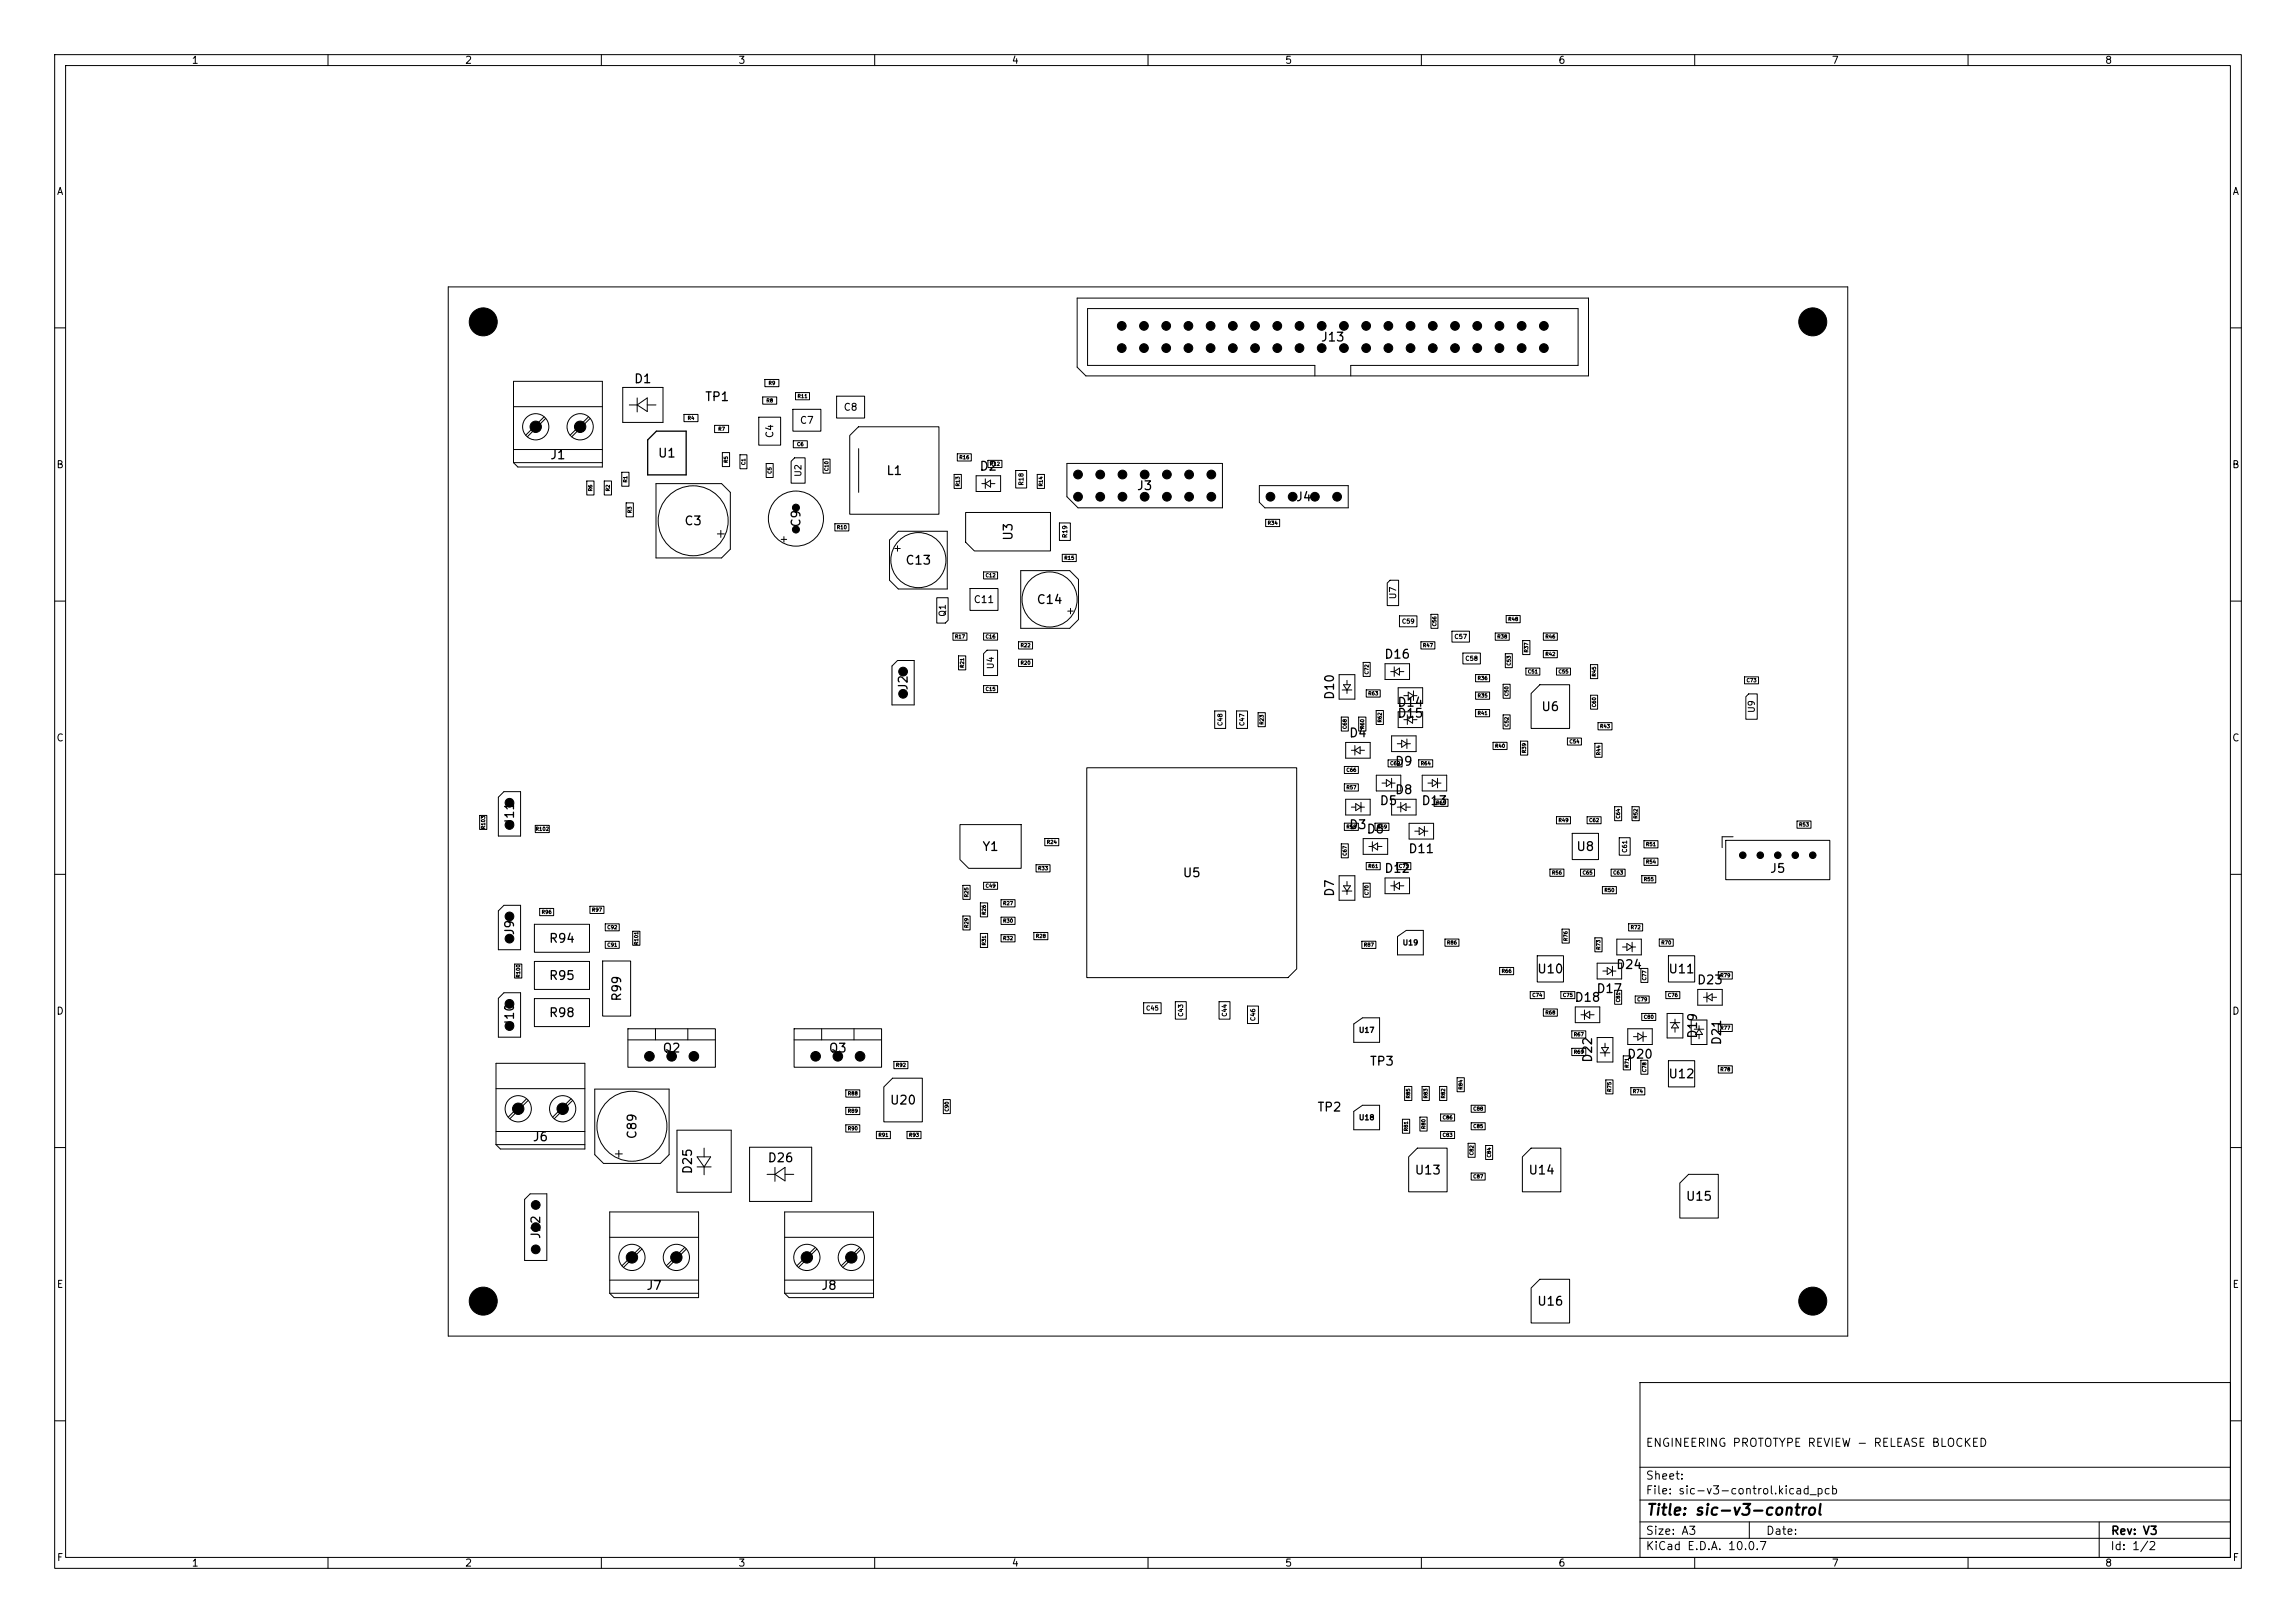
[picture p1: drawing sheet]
<svg xmlns="http://www.w3.org/2000/svg" width="420mm" height="297mm" viewBox="0 0 420 297" stroke-linecap="round" stroke-linejoin="round" font-family="sans-serif">
<defs><g id="words">
<text font-size="2" x="301" y="277.8">Title: sic-v3-control</text>
<g font-size="1.6">
<text x="241.5" y="62.9">J13</text>
<text x="115.9" y="70.5">D1</text>
<text x="128.9" y="73.8">TP1</text>
<text x="100.5" y="84.4">J1</text>
<text x="120.2" y="84.1">U1</text>
<text x="162" y="87.3">L1</text>
<text x="179.1" y="86.5">D2</text>
<text x="207.9" y="90.1">J3</text>
<text x="237" y="92.1">J4</text>
<text x="125.1" y="96.5">C3</text>
<text x="146.8" y="96.6" transform="rotate(-90 146.8 96.6)">C9</text>
<text x="185.6" y="99.1" transform="rotate(-90 185.6 99.1)">U3</text>
<text x="165.5" y="103.7">C13</text>
<text x="189.5" y="110.9">C14</text>
<text x="253.1" y="120.9">D16</text>
<text x="166.4" y="126.5" transform="rotate(-90 166.4 126.5)">J2</text>
<text x="244.4" y="128.2" transform="rotate(-90 244.4 128.2)">D10</text>
<text x="255.5" y="129.7">D14</text>
<text x="255.5" y="131.7">D15</text>
<text x="281.8" y="130.5">U6</text>
<text x="246.7" y="135.3">D4</text>
<text x="255.1" y="140.5">D9</text>
<text x="252.3" y="147.7">D5</text>
<text x="255.1" y="145.7">D8</text>
<text x="259.9" y="147.7">D13</text>
<text x="94.4" y="151.2" transform="rotate(-90 94.4 151.2)">J11</text>
<text x="246.7" y="152.1">D3</text>
<text x="249.9" y="152.9">D6</text>
<text x="179.6" y="156.1">Y1</text>
<text x="216.2" y="160.9">U5</text>
<text x="253.1" y="160.1">D12</text>
<text x="257.5" y="156.5">D11</text>
<text x="288.2" y="156.1">U8</text>
<text x="323.7" y="160.1">J5</text>
<text x="244.4" y="164.2" transform="rotate(-90 244.4 164.2)">D7</text>
<text x="94.4" y="171.3" transform="rotate(-90 94.4 171.3)">J9</text>
<text x="100.3" y="172.9">R94</text>
<text x="100.3" y="179.7">R95</text>
<text x="281.1" y="178.5">U10</text>
<text x="295.5" y="177.7">D24</text>
<text x="305.1" y="178.5">U11</text>
<text x="114" y="183.4" transform="rotate(-90 114 183.4)">R99</text>
<text x="287.9" y="183.7">D18</text>
<text x="291.9" y="182.1">D17</text>
<text x="310.3" y="180.5">D23</text>
<text x="94.4" y="188" transform="rotate(-90 94.4 188)">J10</text>
<text x="100.3" y="186.5">R98</text>
<text x="310.8" y="190.2" transform="rotate(-90 310.8 190.2)">D19</text>
<text x="315.2" y="191.4" transform="rotate(-90 315.2 191.4)">D21</text>
<text x="121.1" y="193">Q2</text>
<text x="151.5" y="193">Q3</text>
<text x="250.5" y="195.4">TP3</text>
<text x="291.6" y="194.6" transform="rotate(-90 291.6 194.6)">D22</text>
<text x="297.5" y="194.1">D20</text>
<text x="305.1" y="197.7">U12</text>
<text x="162.7" y="202.5">U20</text>
<text x="240.9" y="203.8">TP2</text>
<text x="97.3" y="209.2">J6</text>
<text x="116.8" y="208.6" transform="rotate(-90 116.8 208.6)">C89</text>
<text x="127" y="215" transform="rotate(-90 127 215)">D25</text>
<text x="140.3" y="213.1">D26</text>
<text x="258.7" y="215.3">U13</text>
<text x="279.5" y="215.3">U14</text>
<text x="308.3" y="220.1">U15</text>
<text x="99.2" y="226.9" transform="rotate(-90 99.2 226.9)">J12</text>
<text x="118.1" y="236.4">J7</text>
<text x="150.1" y="236.4">J8</text>
<text x="281.1" y="239.3">U16</text>
</g>
<g font-size="1.5">
<text x="300.9" y="265.1">ENGINEERING PROTOTYPE REVIEW - RELEASE BLOCKED</text>
<text x="300.9" y="273.8">File: sic-v3-control.kicad_pcb</text>
<text x="300.9" y="271.1">Sheet:</text>
<text x="300.9" y="281.2">Size: A3</text>
<text x="322.9" y="281.2">Date:</text>
<text x="386" y="281.2">Rev: V3</text>
<text x="300.9" y="284">KiCad E.D.A. 10.0.7</text>
<text x="385.9" y="284">Id: 1/2</text>
</g>
<g font-size="1.3">
<text x="35" y="12">1</text>
<text x="85" y="12">2</text>
<text x="135" y="12">3</text>
<text x="185" y="12">4</text>
<text x="235" y="12">5</text>
<text x="285" y="12">6</text>
<text x="335" y="12">7</text>
<text x="385" y="12">8</text>
<text x="10.3" y="36">A</text>
<text x="408.3" y="36">A</text>
<text x="146.2" y="77.9">C7</text>
<text x="154.2" y="75.5">C8</text>
<text x="141.8" y="80.3" transform="rotate(-90 141.8 80.3)">C4</text>
<text x="10.2" y="86">B</text>
<text x="408.2" y="86">B</text>
<text x="178" y="110.7">C11</text>
<text x="10.2" y="136">C</text>
<text x="408.2" y="136">C</text>
<text x="10.2" y="186">D</text>
<text x="408.2" y="186">D</text>
<text x="10.3" y="236">E</text>
<text x="408.3" y="236">E</text>
<text x="10.3" y="286">F</text>
<text x="35" y="287">1</text>
<text x="85" y="287">2</text>
<text x="135" y="287">3</text>
<text x="185" y="287">4</text>
<text x="235" y="287">5</text>
<text x="285" y="287">6</text>
<text x="335" y="287">7</text>
<text x="385" y="287">8</text>
<text x="408.3" y="286">F</text>
</g>
<g font-size="1.2">
<text x="146.9" y="87.4" transform="rotate(-90 146.9 87.4)">U2</text>
<text x="173.3" y="113" transform="rotate(-90 173.3 113)">Q1</text>
<text x="255.7" y="109.8" transform="rotate(-90 255.7 109.8)">U7</text>
<text x="182.1" y="122.6" transform="rotate(-90 182.1 122.6)">U4</text>
<text x="321.3" y="130.6" transform="rotate(-90 321.3 130.6)">U9</text>
</g>
<g font-size="1">
<text x="256.5" y="173.2">U19</text>
<text x="248.5" y="189.2">U17</text>
<text x="248.5" y="205.2">U18</text>
</g>
<g font-size=".8">
<text x="187.4" y="88.9" transform="rotate(-90 187.4 88.9)">R18</text>
<text x="195.4" y="98.5" transform="rotate(-90 195.4 98.5)">R19</text>
<text x="256.4" y="114.3">C59</text>
<text x="266" y="117.1">C57</text>
<text x="268" y="121.1">C58</text>
<text x="223.8" y="132.9" transform="rotate(-90 223.8 132.9)">C48</text>
<text x="227.8" y="132.9" transform="rotate(-90 227.8 132.9)">C47</text>
<text x="297.8" y="156.1" transform="rotate(-90 297.8 156.1)">C61</text>
<text x="209.6" y="185.1">C45</text>
<text x="216.6" y="186.1" transform="rotate(-90 216.6 186.1)">C43</text>
<text x="224.6" y="186.1" transform="rotate(-90 224.6 186.1)">C44</text>
<text x="229.8" y="186.9" transform="rotate(-90 229.8 186.9)">C46</text>
</g>
<g font-size=".6">
<text x="140.5" y="70.6">R9</text>
<text x="125.7" y="77">R4</text>
<text x="140.1" y="73.8">R8</text>
<text x="145.8" y="73">R11</text>
<text x="131.3" y="79">R7</text>
<text x="145.7" y="81.8">C6</text>
<text x="108.5" y="90" transform="rotate(-90 108.5 90)">R6</text>
<text x="111.7" y="90" transform="rotate(-90 111.7 90)">R2</text>
<text x="114.9" y="88.4" transform="rotate(-90 114.9 88.4)">R1</text>
<text x="133.3" y="84.8" transform="rotate(-90 133.3 84.8)">R5</text>
<text x="136.5" y="85.2" transform="rotate(-90 136.5 85.2)">C1</text>
<text x="141.3" y="86.8" transform="rotate(-90 141.3 86.8)">C5</text>
<text x="151.7" y="86.3" transform="rotate(-90 151.7 86.3)">C10</text>
<text x="175.4" y="84.2">R16</text>
<text x="175.7" y="89.1" transform="rotate(-90 175.7 89.1)">R13</text>
<text x="181" y="85.4">R12</text>
<text x="190.9" y="89.1" transform="rotate(-90 190.9 89.1)">R14</text>
<text x="115.7" y="94" transform="rotate(-90 115.7 94)">R3</text>
<text x="153" y="97">R10</text>
<text x="231.8" y="96.2">R34</text>
<text x="180.2" y="105.8">C12</text>
<text x="194.6" y="102.6">R15</text>
<text x="275.8" y="113.8">R48</text>
<text x="174.6" y="117">R17</text>
<text x="180.2" y="117">C16</text>
<text x="186.6" y="118.6">R22</text>
<text x="260.2" y="118.6">R47</text>
<text x="262.9" y="114.7" transform="rotate(-90 262.9 114.7)">C56</text>
<text x="273.8" y="117">R38</text>
<text x="279.7" y="119.5" transform="rotate(-90 279.7 119.5)">R37</text>
<text x="282.6" y="117">R46</text>
<text x="176.5" y="122.3" transform="rotate(-90 176.5 122.3)">R21</text>
<text x="186.6" y="121.8">R20</text>
<text x="250.5" y="123.5" transform="rotate(-90 250.5 123.5)">C72</text>
<text x="270.2" y="124.6">R36</text>
<text x="276.5" y="121.9" transform="rotate(-90 276.5 121.9)">C53</text>
<text x="279.4" y="123.4">C51</text>
<text x="282.6" y="120.2">R42</text>
<text x="285" y="123.4">C55</text>
<text x="292.1" y="123.9" transform="rotate(-90 292.1 123.9)">R45</text>
<text x="319.4" y="125">C73</text>
<text x="180.2" y="126.6">C15</text>
<text x="250.2" y="127.4">R63</text>
<text x="270.2" y="131">R41</text>
<text x="270.2" y="127.8">R35</text>
<text x="276.1" y="127.5" transform="rotate(-90 276.1 127.5)">C50</text>
<text x="292.1" y="129.5" transform="rotate(-90 292.1 129.5)">C60</text>
<text x="231.3" y="132.7" transform="rotate(-90 231.3 132.7)">R23</text>
<text x="246.5" y="133.5" transform="rotate(-90 246.5 133.5)">C68</text>
<text x="249.7" y="133.5" transform="rotate(-90 249.7 133.5)">R60</text>
<text x="252.9" y="132.3" transform="rotate(-90 252.9 132.3)">R62</text>
<text x="273.4" y="137">R40</text>
<text x="276.1" y="133.1" transform="rotate(-90 276.1 133.1)">C52</text>
<text x="279.3" y="137.9" transform="rotate(-90 279.3 137.9)">R39</text>
<text x="287" y="136.2">C54</text>
<text x="292.6" y="133.4">R43</text>
<text x="246.2" y="141.4">C66</text>
<text x="254.2" y="140.2">C69</text>
<text x="259.8" y="140.2">R64</text>
<text x="292.9" y="138.3" transform="rotate(-90 292.9 138.3)">R44</text>
<text x="246.2" y="144.6">R57</text>
<text x="262.6" y="147.4">R65</text>
<text x="296.5" y="149.9" transform="rotate(-90 296.5 149.9)">C64</text>
<text x="299.7" y="149.9" transform="rotate(-90 299.7 149.9)">R52</text>
<text x="88.9" y="151.8" transform="rotate(-90 88.9 151.8)">R103</text>
<text x="97.9" y="152.2">R102</text>
<text x="191.4" y="154.6">R24</text>
<text x="246.2" y="151.8">R58</text>
<text x="251.8" y="151.8">R59</text>
<text x="285" y="150.6">R49</text>
<text x="290.6" y="150.6">C62</text>
<text x="301" y="155">R51</text>
<text x="329" y="151.4">R53</text>
<text x="189.8" y="159.4">R33</text>
<text x="246.5" y="156.7" transform="rotate(-90 246.5 156.7)">C67</text>
<text x="250.2" y="159">R61</text>
<text x="255.8" y="159">C71</text>
<text x="283.8" y="160.2">R56</text>
<text x="289.4" y="160.2">C65</text>
<text x="295" y="160.2">C63</text>
<text x="300.6" y="161.4">R55</text>
<text x="301" y="158.2">R54</text>
<text x="99" y="167.4">R96</text>
<text x="108.2" y="167">R97</text>
<text x="177.3" y="164.3" transform="rotate(-90 177.3 164.3)">R25</text>
<text x="180.2" y="162.6">C49</text>
<text x="180.5" y="167.5" transform="rotate(-90 180.5 167.5)">R26</text>
<text x="183.4" y="165.8">R27</text>
<text x="250.5" y="163.9" transform="rotate(-90 250.5 163.9)">C70</text>
<text x="293.4" y="163.4">R50</text>
<text x="111" y="170.2">C92</text>
<text x="111" y="173.4">C91</text>
<text x="116.9" y="173" transform="rotate(-90 116.9 173)">R101</text>
<text x="177.3" y="169.9" transform="rotate(-90 177.3 169.9)">R29</text>
<text x="180.5" y="173.1" transform="rotate(-90 180.5 173.1)">R31</text>
<text x="183.4" y="172.2">R32</text>
<text x="183.4" y="169">R30</text>
<text x="189.4" y="171.8">R28</text>
<text x="249.4" y="173.4">R87</text>
<text x="264.6" y="173">R86</text>
<text x="286.9" y="172.3" transform="rotate(-90 286.9 172.3)">R76</text>
<text x="292.9" y="173.9" transform="rotate(-90 292.9 173.9)">R73</text>
<text x="298.2" y="170.2">R72</text>
<text x="303.8" y="173">R70</text>
<text x="95.3" y="179" transform="rotate(-90 95.3 179)">R100</text>
<text x="274.6" y="178.2">R66</text>
<text x="301.3" y="179.5" transform="rotate(-90 301.3 179.5)">C77</text>
<text x="314.6" y="179">R79</text>
<text x="280.2" y="182.6">C74</text>
<text x="282.6" y="185.8">R68</text>
<text x="285.8" y="182.6">C75</text>
<text x="296.5" y="183.5" transform="rotate(-90 296.5 183.5)">C81</text>
<text x="299.4" y="183.4">C79</text>
<text x="305" y="182.6">C76</text>
<text x="287.8" y="189.8">R67</text>
<text x="300.6" y="186.6">C80</text>
<text x="314.6" y="188.6">R77</text>
<text x="163.8" y="195.4">R92</text>
<text x="287.8" y="193">R69</text>
<text x="298.1" y="195.5" transform="rotate(-90 298.1 195.5)">R71</text>
<text x="301.3" y="196.3" transform="rotate(-90 301.3 196.3)">C78</text>
<text x="314.6" y="196.2">R78</text>
<text x="155" y="203.8">R89</text>
<text x="155" y="200.6">R88</text>
<text x="173.7" y="203.5" transform="rotate(-90 173.7 203.5)">C90</text>
<text x="258.1" y="201.1" transform="rotate(-90 258.1 201.1)">R85</text>
<text x="261.3" y="201.1" transform="rotate(-90 261.3 201.1)">R83</text>
<text x="264.5" y="201.1" transform="rotate(-90 264.5 201.1)">R82</text>
<text x="267.7" y="199.5" transform="rotate(-90 267.7 199.5)">R84</text>
<text x="269.4" y="203.4">C88</text>
<text x="294.9" y="199.9" transform="rotate(-90 294.9 199.9)">R75</text>
<text x="298.6" y="200.2">R74</text>
<text x="155" y="207">R90</text>
<text x="160.6" y="208.2">R91</text>
<text x="166.2" y="208.2">R93</text>
<text x="257.7" y="207.1" transform="rotate(-90 257.7 207.1)">R81</text>
<text x="260.9" y="206.7" transform="rotate(-90 260.9 206.7)">R80</text>
<text x="263.8" y="208.2">C83</text>
<text x="263.8" y="205">C86</text>
<text x="269.4" y="206.6">C85</text>
<text x="269.4" y="215.8">C87</text>
<text x="269.7" y="211.5" transform="rotate(-90 269.7 211.5)">C82</text>
<text x="272.9" y="211.9" transform="rotate(-90 272.9 211.9)">C84</text>
</g>
</g></defs>
<g fill="none" stroke="#000" stroke-width=".18">
<path d="M10 10h400v277h-400zM12 12h396v273h-396zM60 10v2M110 10v2M160 10v2M210 10v2M260 10v2M310 10v2M360 10v2M82 52.5h256v192h-256zM197 54.5h93.6v14.3h-92l-1.6-1.6zM10 60h2"/>
<path d="M93.9 69.8h16.3v15.7h-15.5l-.8-.8zM93.9 74.4h16.3M99.5 76.3l-3.3 3.3M99.8 76.6l-3.3 3.3M107.7 76.3l-3.4 3.3M107.9 76.6l-3.3 3.3M113.9 70.9h7.4v6.4h-7.4zM115.1 74.1h1.5M116.6 72.8v2.6M116.6 74.1l1.8-1.3v2.5zM118.4 74.1h1.6M125.1 75.8h2.6v1.4h-2.6z"/>
<path d="M130.7 77.8h2.6v1.4h-2.6zM138.8 76.3h4v5.2h-4zM139.5 72.6h2.6v1.4h-2.6zM139.9 69.4h2.6v1.4h-2.6zM145 74.9h5.2v4h-5.2zM145.5 71.8h2.6v1.4h-2.6zM153 72.5h5.2v4h-5.2zM155.4 79.7l1.6-1.6h14.8v16h-16.4zM240.5 68.8v-1.9h-41.6v-10.4h89.8v10.4h-41.6v1.9M408 60h2M93.9 82.3h16.3M93.9 84.7h16.3"/>
<path d="M107.3 88h1.4v2.6h-1.4zM110.5 88h1.4v2.6h-1.4zM113.7 86.4h1.4v2.6h-1.4zM114.5 92h1.4v2.6h-1.4zM120 88.5h12l1.6 1.6v10.4l-1.6 1.6h-12zM131.2 97.7h1.3M131.9 97.1v1.2M132.1 82.8h1.4v2.6h-1.4zM135.4 83.2h1.2v2.6h-1.2zM140.2 84.8h1.2v2.6h-1.2zM142.9 98.7h1M143.4 98.2v1"/>
<path d="M145.1 80.7h2.6v1.2h-2.6zM145.4 83.8h1.9v4.6h-2.6v-4zM150.6 84h1.2v2.6h-1.2zM152.7 95.8h2.6v1.4h-2.6zM157.1 82.1v8M164.2 99.9v1M164.3 97.2h9v10.6h-9l-1.6-1.6v-7.4zM174.5 86.8h1.4v2.6h-1.4zM175.1 83h2.6v1.4h-2.6zM176.6 93.8h15.6v7h-14l-1.6-1.6zM178.6 87.1h4.4v2.8h-4.4zM179.6 88.5h.6"/>
<path d="M180.2 87.6v1.8M180.2 88.5l1-.6v1.2zM180.7 84.2h2.6v1.4h-2.6zM181.2 88.5h.8M185.8 86.1h2v3.2h-2zM189.7 86.8h1.4v2.6h-1.4zM193.8 95.7h2v3.2h-2zM195.2 84.8h28.4v8.1h-26.4l-2-2zM230.4 88.9h16.2v4h-15.2l-1-1zM231.5 95h2.6v1.4h-2.6zM10 110h2M163.7 100.4h1"/>
<path d="M171.4 109.4h2v4.1l-.5 .5h-1.5zM174.3 115.8h2.6v1.4h-2.6zM177.4 107.7h5.2v4h-5.2zM179.9 104.7h2.6v1.2h-2.6zM179.9 115.9h2.6v1.2h-2.6zM180.6 119h1.9v4.6h-2.6v-4zM186.3 117.4h2.6v1.4h-2.6zM186.7 104.4h9l1.6 1.6v7.4l-1.6 1.6h-9zM194.3 101.4h2.6v1.4h-2.6zM195.3 111.8h1M195.8 111.3v1M253.8 106.7l.5-.5h1.5v4.6h-2z"/>
<path d="M256 112.7h3.2v2h-3.2zM259.9 117.4h2.6v1.4h-2.6zM261.8 112.4h1.2v2.6h-1.2zM265.6 115.5h3.2v2h-3.2zM267.6 119.5h3.2v2h-3.2zM273.5 115.8h2.6v1.4h-2.6zM275.4 119.6h1.2v2.6h-1.2zM275.5 112.6h2.6v1.4h-2.6zM278.5 117.2h1.4v2.6h-1.4zM282.3 115.8h2.6v1.4h-2.6zM282.3 119h2.6v1.4h-2.6zM408 110h2"/>
<path d="M163.2 121.9l1-1h3v8.1h-4zM175.3 120h1.4v2.6h-1.4zM179.9 125.5h2.6v1.2h-2.6zM186.3 120.6h2.6v1.4h-2.6zM222.2 130.1h2v3.2h-2zM226.2 130.1h2v3.2h-2zM230.1 130.4h1.4v2.6h-1.4zM245 123.5h2.8v4.4h-2.8zM245.4 131.2h1.2v2.6h-1.2zM245.5 126.3h1.8M245.8 125.3h1.2l-.6 1zM246.2 135.9h4.4v2.8h-4.4z"/>
<path d="M246.4 124.5v.8M246.4 126.3v.6M247.2 137.3h.6M247.8 136.4v1.8M247.8 137.3l1-.6v1.2zM248.5 131.2h1.4v2.6h-1.4zM248.8 137.3h.8M249.4 121.2h1.2v2.6h-1.2zM249.9 126.2h2.6v1.4h-2.6zM251.7 130h1.4v2.6h-1.4zM253.4 121.5h4.4v2.8h-4.4zM253.9 139.1h2.6v1.2h-2.6z"/>
<path d="M254.4 122.9h.6M254.6 134.7h4.4v2.8h-4.4zM255 122v1.8M255 122.9l1-.6v1.2zM255.6 136.1h.8M255.8 130.3h4.4v2.8h-4.4zM255.8 125.9h4.4v2.8h-4.4zM256 122.9h.8M256.4 135.5l1 .6-1 .6zM256.8 131.7h.6M256.8 127.3h.8M257.4 136.1h.6"/>
<path d="M257.4 135.2v1.8M257.4 130.8v1.8M257.4 131.7l1-.6v1.2zM257.6 126.7l1 .6-1 .6zM258.4 131.7h.8M258.6 127.3h.6M258.6 126.4v1.8M259.5 139h2.6v1.4h-2.6zM269.9 129.8h2.6v1.4h-2.6zM269.9 123.4h2.6v1.4h-2.6zM269.9 126.6h2.6v1.4h-2.6zM273.1 135.8h2.6v1.4h-2.6z"/>
<path d="M275 130.8h1.2v2.6h-1.2zM275 125.2h1.2v2.6h-1.2zM278.1 135.6h1.4v2.6h-1.4zM279.1 122.3h2.6v1.2h-2.6zM281.7 125.3h5.4v8h-7v-6.4zM284.7 122.3h2.6v1.2h-2.6zM286.7 135.1h2.6v1.2h-2.6zM290.9 121.6h1.4v2.6h-1.4zM291 127.2h1.2v2.6h-1.2zM291.7 136h1.4v2.6h-1.4zM292.3 132.2h2.6v1.4h-2.6zM319.1 123.9h2.6v1.2h-2.6z"/>
<path d="M319.4 127.5l.5-.5h1.5v4.6h-2zM10 160h2M87.7 149.2h1.4v2.6h-1.4zM92.2 144.9h3v8.1h-4v-7.1zM97.9 151h2.6v1.4h-2.6zM175.6 150.9h11.2v8h-9.6l-1.6-1.6zM189.5 158.2h2.6v1.4h-2.6zM191.1 153.4h2.6v1.4h-2.6zM198.8 140.5h38.4v36.8l-1.6 1.6h-36.8zM245.4 154.4h1.2v2.6h-1.2zM245.9 150.6h2.6v1.4h-2.6zM245.9 140.3h2.6v1.2h-2.6z"/>
<path d="M245.9 143.4h2.6v1.4h-2.6zM246.2 146.3h4.4v2.8h-4.4zM247.2 147.7h.8M248 147.1l1 .6-1 .6zM249 147.7h.6M249 146.8v1.8M249.4 153.5h4.4v2.8h-4.4zM249.9 157.8h2.6v1.4h-2.6zM250.4 154.9h.6M251 154v1.8M251 154.9l1-.6v1.2zM251.5 150.6h2.6v1.4h-2.6z"/>
<path d="M251.8 141.9h4.4v2.8h-4.4zM252 154.9h.8M252.8 143.3h.8M253.6 142.7l1 .6-1 .6zM254.6 142.4v1.8M254.6 146.3h4.4v2.8h-4.4zM254.6 143.3h.6M255.5 157.9h2.6v1.2h-2.6zM255.6 147.7h.6M256.2 146.8v1.8M256.2 147.7l1-.6v1.2zM257.2 147.7h.8"/>
<path d="M257.8 150.7h4.4v2.8h-4.4zM258.8 152.1h.8M259.6 151.5l1 .6-1 .6zM260.2 141.9h4.4v2.8h-4.4zM260.6 152.1h.6M260.6 151.2v1.8M261.2 143.3h.8M262 142.7l1 .6-1 .6zM262.3 146.2h2.6v1.4h-2.6zM263 143.3h.6M263 142.4v1.8M283.5 159h2.6v1.4h-2.6z"/>
<path d="M284.7 149.4h2.6v1.4h-2.6zM287.6 152.5h4.8v4.8h-4.8zM289.1 159.1h2.6v1.2h-2.6zM290.3 149.5h2.6v1.2h-2.6zM294.7 159.1h2.6v1.2h-2.6zM295.4 147.6h1.2v2.6h-1.2zM296.2 153.3h2v3.2h-2zM298.5 147.6h1.4v2.6h-1.4zM300.7 153.8h2.6v1.4h-2.6zM300.7 157h2.6v1.4h-2.6zM315.7 153.8h19v7.2h-19zM317 153.1h-2v2"/>
<path d="M328.7 150.2h2.6v1.4h-2.6zM408 160h2M91.2 166.7l1-1h3v8.1h-4zM94.1 176.4h1.4v2.6h-1.4zM97.8 169.1h10v5.2h-10zM97.8 175.9h10v5.2h-10zM98.7 166.2h2.6v1.4h-2.6zM107.9 165.8h2.6v1.4h-2.6zM110.2 175.9h5.2v10h-5.2zM110.7 169.1h2.6v1.2h-2.6zM110.7 172.3h2.6v1.2h-2.6zM115.7 170.4h1.4v2.6h-1.4z"/>
<path d="M176.1 167.6h1.4v2.6h-1.4zM176.1 162h1.4v2.6h-1.4zM179.3 170.8h1.4v2.6h-1.4zM179.3 165.2h1.4v2.6h-1.4zM179.9 161.5h2.6v1.2h-2.6zM183.1 171h2.6v1.4h-2.6zM183.1 164.6h2.6v1.4h-2.6zM183.1 167.8h2.6v1.4h-2.6zM189.1 170.6h2.6v1.4h-2.6zM245 160.3h2.8v4.4h-2.8zM245.5 163.1h1.8M245.8 162.1h1.2l-.6 1z"/>
<path d="M246.4 161.3v.8M246.4 163.1v.6M249.1 172.2h2.6v1.4h-2.6zM249.4 161.6h1.2v2.6h-1.2zM253.4 160.7h4.4v2.8h-4.4zM254.4 162.1h.6M255 161.2v1.8M255 162.1l1-.6v1.2zM255.6 171.4l1.6-1.1h3.2v4.4h-4.8zM256 162.1h.8M264.3 171.8h2.6v1.4h-2.6zM274.3 177h2.6v1.4h-2.6z"/>
<path d="M281.2 174.9h4.8v4.8h-4.8zM285.7 170h1.4v2.6h-1.4zM291.7 171.6h1.4v2.6h-1.4zM292.2 176.3h4.4v2.8h-4.4zM293.1 162.2h2.6v1.4h-2.6zM293.2 177.7h.8M294 177.1l1 .6-1 .6zM295 177.7h.6M295 176.8v1.8M295.8 171.9h4.4v2.8h-4.4zM296.8 173.3h.8M297.6 172.7l1 .6-1 .6z"/>
<path d="M297.9 169h2.6v1.4h-2.6zM298.6 173.3h.6M298.6 172.4v1.8M300.2 177.2h1.2v2.6h-1.2zM300.3 160.2h2.6v1.4h-2.6zM303.5 171.8h2.6v1.4h-2.6zM305.2 174.9h4.8v4.8h-4.8zM314.3 177.8h2.6v1.4h-2.6zM90.7 194.6h16.3v15.7h-15.5l-.8-.8zM90.7 199.2h16.3M92.2 181.7h3v8.1h-4v-7.1zM97.8 182.7h10v5.2h-10z"/>
<path d="M108.8 199.3h13.6v12l-1.6 1.6h-10.4l-1.6-1.6zM114.9 190.3h16M114.9 188.3h16v7h-16zM119.9 188.3v2M125.8 188.3v2M145.3 190.3h16M145.3 188.3h16v7h-16zM150.3 188.3v2M154.7 199.4h2.6v1.4h-2.6zM156.2 188.3v2M161.7 198.9l1.6-1.6h5.4v8h-7zM163.5 194.2h2.6v1.4h-2.6z"/>
<path d="M209.2 183.5h3.2v2h-3.2zM215 183.3h2v3.2h-2zM223 183.3h2v3.2h-2zM228.2 184.1h2v3.2h-2zM247.6 187.4l1.6-1.1h3.2v4.4h-4.8zM256.9 198.8h1.4v2.6h-1.4zM260.1 198.8h1.4v2.6h-1.4zM263.3 198.8h1.4v2.6h-1.4zM266.5 197.2h1.4v2.6h-1.4zM279.9 181.5h2.6v1.2h-2.6zM282.3 184.6h2.6v1.4h-2.6zM285.5 181.5h2.6v1.2h-2.6z"/>
<path d="M287.5 188.6h2.6v1.4h-2.6zM287.5 191.8h2.6v1.4h-2.6zM288.2 184.3h4.4v2.8h-4.4zM289.2 185.7h.6M289.8 184.8v1.8M289.8 185.7l1-.6v1.2zM290.8 185.7h.8M292.2 189.9h2.8v4.4h-2.8zM292.7 192.7h1.8M293 191.7h1.2l-.6 1zM293.6 190.9v.8M293.6 192.7v.6"/>
<path d="M293.7 197.6h1.4v2.6h-1.4zM295.4 181.2h1.2v2.6h-1.2zM296.9 193.2h1.4v2.6h-1.4zM297.8 188.3h4.4v2.8h-4.4zM298.3 199h2.6v1.4h-2.6zM298.8 189.7h.8M299.1 182.3h2.6v1.2h-2.6zM299.6 189.1l1 .6-1 .6zM300.2 194h1.2v2.6h-1.2zM300.3 185.5h2.6v1.2h-2.6zM300.6 189.7h.6M300.6 188.8v1.8"/>
<path d="M304.7 181.5h2.6v1.2h-2.6zM305 185.5h2.8v4.4h-2.8zM305.2 194.1h4.8v4.8h-4.8zM305.5 187.1h1.8M306.4 187.1l.6 1h-1.2zM306.4 186.5v.6M306.4 188.1v.8M309.4 186.7h2.8v4.4h-2.8zM309.9 188.3h1.8M310.6 181.1h4.4v2.8h-4.4zM310.8 188.3l.6 1h-1.2zM310.8 187.7v.6"/>
<path d="M310.8 189.3v.8M311.6 182.5h.6M312.2 181.6v1.8M312.2 182.5l1-.6v1.2zM313.2 182.5h.8M314.3 195h2.6v1.4h-2.6zM314.3 187.4h2.6v1.4h-2.6zM10 210h2M90.7 207.1h16.3M90.7 209.5h16.3M96 219.5l1-1h3v12.2h-4zM96.3 201.1l-3.3 3.3"/>
<path d="M96.6 201.4l-3.3 3.3M104.5 201.1l-3.4 3.3M104.7 201.4l-3.3 3.3M112.6 211.2h1.2M113.2 210.5v1.3M123.8 206.8h10v11.4h-10zM127.5 213.5h2.6M127.5 211.7h2.5l-1.2 1.8zM128.8 210.1v1.6M128.8 213.5v1.5M137.1 209.9h11.4v10h-11.4zM140.3 214.9h1.5"/>
<path d="M141.8 213.6v2.6M141.8 214.9l1.8-1.3v2.5zM143.6 214.9h1.6M154.7 202.6h2.6v1.4h-2.6zM154.7 205.8h2.6v1.4h-2.6zM160.3 207h2.6v1.4h-2.6zM165.9 207h2.6v1.4h-2.6zM172.6 201.2h1.2v2.6h-1.2zM247.6 203.4l1.6-1.1h3.2v4.4h-4.8zM256.5 204.8h1.4v2.6h-1.4zM257.7 211.7l1.6-1.6h5.4v8h-7zM259.7 204.4h1.4v2.6h-1.4z"/>
<path d="M263.5 207.1h2.6v1.2h-2.6zM263.5 203.9h2.6v1.2h-2.6zM268.6 209.2h1.2v2.6h-1.2zM269.1 214.7h2.6v1.2h-2.6zM269.1 205.5h2.6v1.2h-2.6zM269.1 202.3h2.6v1.2h-2.6zM271.8 209.6h1.2v2.6h-1.2zM278.5 211.7l1.6-1.6h5.4v8h-7zM308.9 214.9h5.4v8h-7v-6.4zM408 210h2M111.5 221.8h16.3v15.7h-15.5l-.8-.8zM111.5 226.4h16.3"/>
<path d="M111.5 234.3h16.3M111.5 236.7h16.3M117.1 228.3l-3.3 3.3M117.4 228.6l-3.3 3.3M125.3 228.3l-3.4 3.3M125.5 228.6l-3.3 3.3M143.5 221.8h16.3v15.7h-15.5l-.8-.8zM143.5 226.4h16.3M143.5 234.3h16.3M143.5 236.7h16.3M149.1 228.3l-3.3 3.3M149.4 228.6l-3.3 3.3"/>
<path d="M157.3 228.3l-3.4 3.3M157.5 228.6l-3.3 3.3M281.7 234.1h5.4v8h-7v-6.4zM300 253h108v32h-108zM10 260h2M300 278.5h108M300 274.5h108M300 268.5h108M320 278.5v3M384 278.5v6.5M408 260h2M60 285v2"/>
<path d="M110 285v2M160 285v2M210 285v2M260 285v2M300 281.5h108M310 285v2M360 285v2"/>
<circle cx="98" cy="78.1" r="2.4"/>
<circle cx="106.1" cy="78.1" r="2.4"/>
<circle cx="126.8" cy="95.3" r="6.4"/>
<circle cx="145.6" cy="94.9" r="5"/>
<circle cx="168" cy="102.5" r="5"/>
<circle cx="192" cy="109.7" r="5"/>
<circle cx="94.8" cy="202.9" r="2.4"/>
<circle cx="102.9" cy="202.9" r="2.4"/>
<circle cx="115.6" cy="206.1" r="6.4"/>
<circle cx="115.6" cy="230.1" r="2.4"/>
<circle cx="123.7" cy="230.1" r="2.4"/>
<circle cx="147.6" cy="230.1" r="2.4"/>
<circle cx="155.7" cy="230.1" r="2.4"/>
</g>
<path d="M118.5 80.5l1.6-1.6h5.4v8h-7z" fill="none" stroke="#000" stroke-width=".24"/>
<g fill="#000" stroke="#000" stroke-width=".18">
<circle cx="88.4" cy="58.9" r="2.56"/>
<circle cx="205.2" cy="59.6" r=".8"/>
<circle cx="209.3" cy="59.6" r=".8"/>
<circle cx="213.3" cy="59.6" r=".8"/>
<circle cx="217.4" cy="59.6" r=".8"/>
<circle cx="221.5" cy="59.6" r=".8"/>
<circle cx="225.5" cy="59.6" r=".8"/>
<circle cx="229.6" cy="59.6" r=".8"/>
<circle cx="233.6" cy="59.6" r=".8"/>
<circle cx="237.7" cy="59.6" r=".8"/>
<circle cx="241.8" cy="59.6" r=".8"/>
<circle cx="245.8" cy="59.6" r=".8"/>
<circle cx="249.9" cy="59.6" r=".8"/>
<circle cx="254" cy="59.6" r=".8"/>
<circle cx="258" cy="59.6" r=".8"/>
<circle cx="262.1" cy="59.6" r=".8"/>
<circle cx="266.2" cy="59.6" r=".8"/>
<circle cx="270.2" cy="59.6" r=".8"/>
<circle cx="274.3" cy="59.6" r=".8"/>
<circle cx="278.3" cy="59.6" r=".8"/>
<circle cx="282.4" cy="59.6" r=".8"/>
<circle cx="331.6" cy="58.9" r="2.56"/>
<circle cx="98" cy="78.1" r="1.04"/>
<circle cx="106.1" cy="78.1" r="1.04"/>
<circle cx="205.2" cy="63.7" r=".8"/>
<circle cx="209.3" cy="63.7" r=".8"/>
<circle cx="213.3" cy="63.7" r=".8"/>
<circle cx="217.4" cy="63.7" r=".8"/>
<circle cx="221.5" cy="63.7" r=".8"/>
<circle cx="225.5" cy="63.7" r=".8"/>
<circle cx="229.6" cy="63.7" r=".8"/>
<circle cx="233.6" cy="63.7" r=".8"/>
<circle cx="237.7" cy="63.7" r=".8"/>
<circle cx="241.8" cy="63.7" r=".8"/>
<circle cx="245.8" cy="63.7" r=".8"/>
<circle cx="249.9" cy="63.7" r=".8"/>
<circle cx="254" cy="63.7" r=".8"/>
<circle cx="258" cy="63.7" r=".8"/>
<circle cx="262.1" cy="63.7" r=".8"/>
<circle cx="266.2" cy="63.7" r=".8"/>
<circle cx="270.2" cy="63.7" r=".8"/>
<circle cx="274.3" cy="63.7" r=".8"/>
<circle cx="278.3" cy="63.7" r=".8"/>
<circle cx="282.4" cy="63.7" r=".8"/>
<circle cx="145.6" cy="96.9" r=".64"/>
<circle cx="145.6" cy="92.9" r=".64"/>
<circle cx="197.2" cy="90.9" r=".8"/>
<circle cx="197.2" cy="86.8" r=".8"/>
<circle cx="201.3" cy="86.8" r=".8"/>
<circle cx="201.3" cy="90.9" r=".8"/>
<circle cx="205.3" cy="90.9" r=".8"/>
<circle cx="205.3" cy="86.8" r=".8"/>
<circle cx="209.4" cy="90.9" r=".8"/>
<circle cx="209.4" cy="86.8" r=".8"/>
<circle cx="213.5" cy="86.8" r=".8"/>
<circle cx="213.5" cy="90.9" r=".8"/>
<circle cx="217.5" cy="86.8" r=".8"/>
<circle cx="217.5" cy="90.9" r=".8"/>
<circle cx="221.6" cy="90.9" r=".8"/>
<circle cx="221.6" cy="86.8" r=".8"/>
<circle cx="232.4" cy="90.9" r=".8"/>
<circle cx="236.5" cy="90.9" r=".8"/>
<circle cx="240.5" cy="90.9" r=".8"/>
<circle cx="244.6" cy="90.9" r=".8"/>
<circle cx="165.2" cy="122.9" r=".8"/>
<circle cx="165.2" cy="127" r=".8"/>
<circle cx="93.2" cy="146.9" r=".8"/>
<circle cx="93.2" cy="151" r=".8"/>
<circle cx="318.8" cy="156.5" r=".6"/>
<circle cx="322" cy="156.5" r=".6"/>
<circle cx="325.2" cy="156.5" r=".6"/>
<circle cx="328.4" cy="156.5" r=".6"/>
<circle cx="331.6" cy="156.5" r=".6"/>
<circle cx="93.2" cy="171.8" r=".8"/>
<circle cx="93.2" cy="167.7" r=".8"/>
<circle cx="93.2" cy="183.7" r=".8"/>
<circle cx="93.2" cy="187.8" r=".8"/>
<circle cx="118.8" cy="193.3" r=".88"/>
<circle cx="122.9" cy="193.3" r=".88"/>
<circle cx="126.9" cy="193.3" r=".88"/>
<circle cx="149.2" cy="193.3" r=".88"/>
<circle cx="153.3" cy="193.3" r=".88"/>
<circle cx="157.3" cy="193.3" r=".88"/>
<circle cx="94.8" cy="202.9" r="1.04"/>
<circle cx="102.9" cy="202.9" r="1.04"/>
<circle cx="88.4" cy="238.1" r="2.56"/>
<circle cx="98" cy="224.6" r=".8"/>
<circle cx="98" cy="228.6" r=".8"/>
<circle cx="98" cy="220.5" r=".8"/>
<circle cx="115.6" cy="230.1" r="1.04"/>
<circle cx="123.7" cy="230.1" r="1.04"/>
<circle cx="147.6" cy="230.1" r="1.04"/>
<circle cx="155.7" cy="230.1" r="1.04"/>
<circle cx="331.6" cy="238.1" r="2.56"/>
</g>
<use href="#words"/>
</svg>
